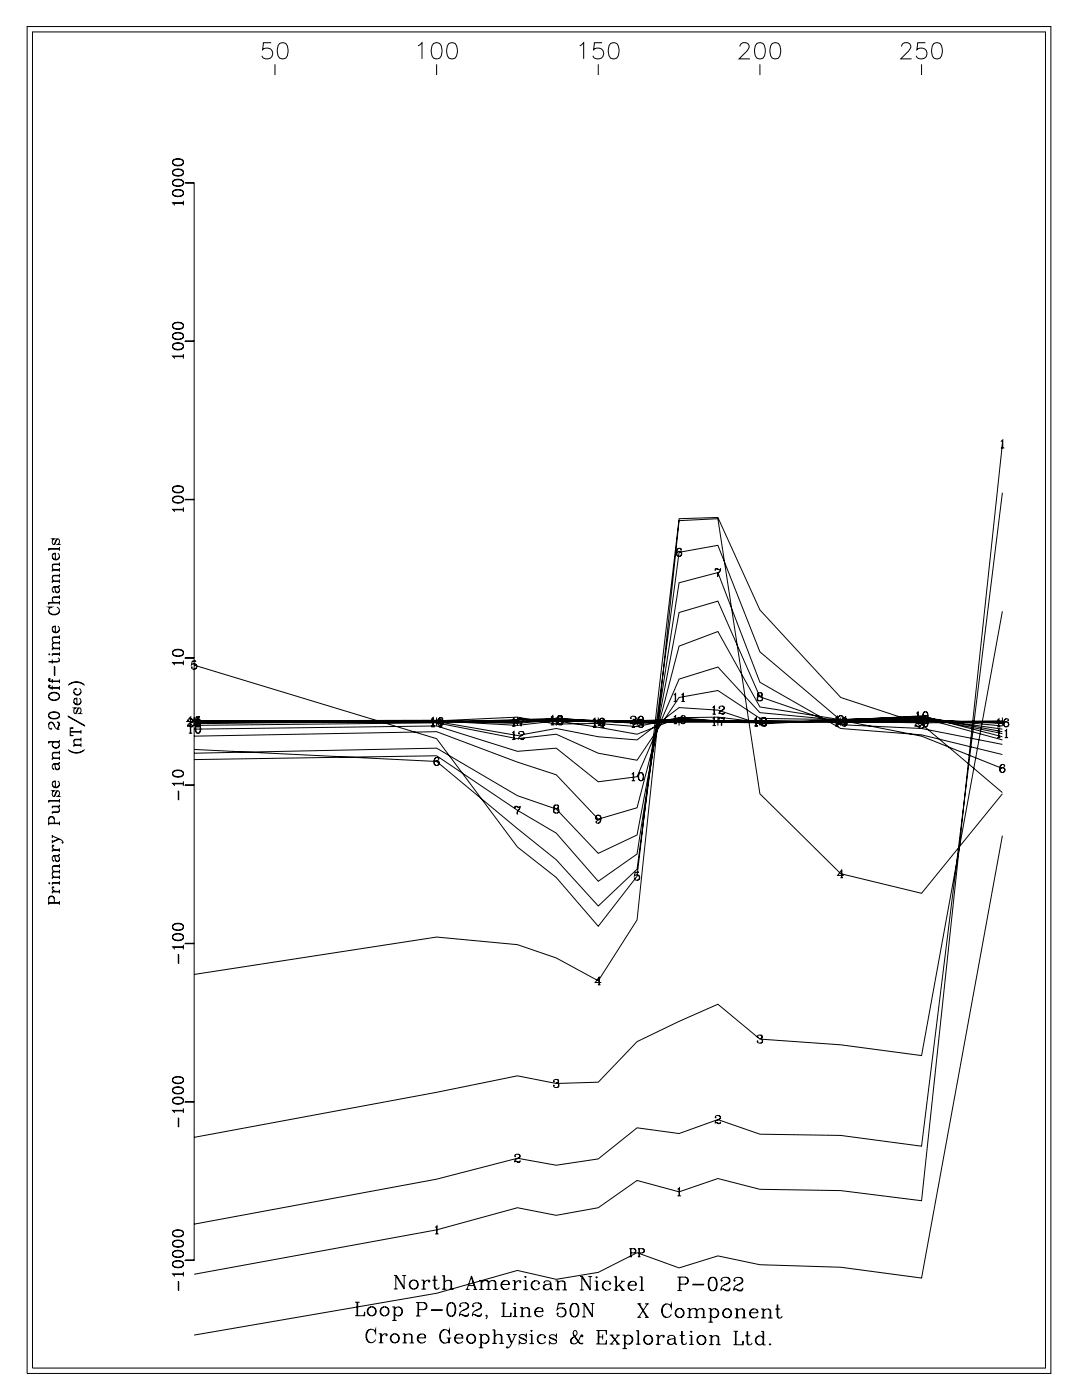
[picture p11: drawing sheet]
<svg xmlns="http://www.w3.org/2000/svg" width="215mm" height="279mm" viewBox="0 0 215 279" stroke-linecap="round" stroke-linejoin="round" font-family="sans-serif">
<g fill="none" stroke="#000" stroke-width=".2">
<path d="M5.4 5.3h204v268.5h-204zM6.5 6.4h201.9v266.3h-201.9zM54 8.5h-1.5l-.2 1.4a1.14 1.14 0 0 1 1.8 0 1.14 1.14 0 0 1-.2 1.7 1.14 1.14 0 0 1-1.7-.5M54.8 12.8v2.2M55.7 8.7a1.05 1.05 0 0 1 1.6 .4 2.69 2.69 0 0 1-.4 2.5 1.06 1.06 0 0 1-1.5-.5 2.68 2.68 0 0 1 .3-2.4zM83.3 9.1l.8-.6v3.2M86.4 8.7a1.05 1.05 0 0 1 1.5 .4 2.68 2.68 0 0 1-.3 2.5 1.06 1.06 0 0 1-1.5-.5 2.68 2.68 0 0 1 .3-2.4zM87 12.8v2.2M89.5 8.7a1.04 1.04 0 0 1 1.5 .4 2.66 2.66 0 0 1-.3 2.5 1.06 1.06 0 0 1-1.5-.5 2.68 2.68 0 0 1 .3-2.4zM115.5 9.1l.8-.6v3.2M119.2 12.8v2.2M120 8.5h-1.5l-.2 1.4a1.14 1.14 0 0 1 1.7 0 1.14 1.14 0 0 1-.2 1.7 1.14 1.14 0 0 1-1.6-.5"/>
<path d="M121.7 8.7a1.04 1.04 0 0 1 1.5 .4 2.65 2.65 0 0 1-.3 2.5 1.05 1.05 0 0 1-1.5-.5 2.68 2.68 0 0 1 .3-2.4zM147.5 9.3a.81 .81 0 0 1 .6-.8h.6a.79 .79 0 0 1 .5 1.2l-1.9 2h2.2M150.8 8.7a1.05 1.05 0 0 1 1.6 .4 2.68 2.68 0 0 1-.3 2.5 1.06 1.06 0 0 1-1.6-.5 2.68 2.68 0 0 1 .3-2.4zM151.4 12.8v2.2M153.9 8.7a1.04 1.04 0 0 1 1.5 .4 2.65 2.65 0 0 1-.3 2.5 1.05 1.05 0 0 1-1.5-.5 2.68 2.68 0 0 1 .3-2.4zM179.7 9.3a.81 .81 0 0 1 .6-.8h.6a.79 .79 0 0 1 .5 1.2l-1.9 2h2.2M183.7 12.8v2.2M184.4 8.5h-1.5l-.2 1.4a1.14 1.14 0 0 1 1.8 0 1.14 1.14 0 0 1-.2 1.7 1.14 1.14 0 0 1-1.7-.5M186.1 8.7a1.04 1.04 0 0 1 1.5 .4 2.65 2.65 0 0 1-.3 2.5 1.05 1.05 0 0 1-1.5-.5 2.7 2.7 0 0 1 .3-2.4zM34.4 38.6a.97 .97 0 0 0 1.2 .6l.5-.1a.67 .67 0 0 0 .5-.6 .67 .67 0 0 0-.5-.6 1.81 1.81 0 0 0-1.6 .2 .58 .58 0 0 0 .3 .9 1.27 1.27 0 0 0 1.7-.4M34.4 38.4a1.36 1.36 0 0 1 2.1 0M34.4 36.5a1.17 1.17 0 0 0 1.7 .5 .66 .66 0 0 0 .5-.6 .66 .66 0 0 0-.5-.6 1.74 1.74 0 0 0-1.6 .2 .58 .58 0 0 0 .3 .9 1.26 1.26 0 0 0 1.7-.4"/>
<path d="M34.4 36.3a1.38 1.38 0 0 1 2.1 0M34.4 34.5a.97 .97 0 0 0 1.2 .6l.5-.1a.67 .67 0 0 0 .5-.6 .67 .67 0 0 0-.5-.6 1.8 1.8 0 0 0-1.6 .2 .58 .58 0 0 0 .3 .9 1.27 1.27 0 0 0 1.7-.4M34.4 34.3a1.36 1.36 0 0 1 2.1 0M34.4 32.4a1.17 1.17 0 0 0 1.7 .6 .66 .66 0 0 0 .5-.7 .66 .66 0 0 0-.5-.6 1.74 1.74 0 0 0-1.6 .2 .58 .58 0 0 0 .3 1 1.26 1.26 0 0 0 1.7-.5M34.4 32.2a1.36 1.36 0 0 1 2.1 0M36.9 36.4l1.7 .1zM37.1 36.4h1.6v214.8h-1.6M34.5 40.5h2M36.5 40.4h-2.1l.4 .5M36.5 40v.9M34.4 69.1a1.17 1.17 0 0 0 1.7 .5 .66 .66 0 0 0 .5-.6 .66 .66 0 0 0-.5-.6 1.8 1.8 0 0 0-1.6 .2 .58 .58 0 0 0 .3 .9 1.27 1.27 0 0 0 1.7-.4M34.4 68.9a1.36 1.36 0 0 1 2.1 0"/>
<path d="M34.4 67.1a.97 .97 0 0 0 1.2 .6l.5-.1a.66 .66 0 0 0 .5-.6 .66 .66 0 0 0-.5-.6 1.74 1.74 0 0 0-1.6 .2 .57 .57 0 0 0 .3 .9 1.26 1.26 0 0 0 1.7-.4M34.4 66.9a1.38 1.38 0 0 1 2.1 0M34.4 65a1.17 1.17 0 0 0 1.7 .5 .66 .66 0 0 0 .5-.6 .66 .66 0 0 0-.5-.6 1.83 1.83 0 0 0-1.6 .2 .58 .58 0 0 0 .3 1 1.26 1.26 0 0 0 1.7-.5M34.4 64.8a1.36 1.36 0 0 1 2.1 0M34.5 71.1h2M36.5 71h-2.1l.4 .5M36.5 70.6v.9M36.9 68h1.7zM34.4 99.7a1.17 1.17 0 0 0 1.7 .5 .66 .66 0 0 0 .5-.6 .66 .66 0 0 0-.5-.6 1.72 1.72 0 0 0-1.6 .2 .58 .58 0 0 0 .3 .9 1.26 1.26 0 0 0 1.7-.4M34.4 99.5a1.38 1.38 0 0 1 2.1 0M34.4 97.6a.97 .97 0 0 0 1.2 .6l.5-.1a.67 .67 0 0 0 .5-.6 .67 .67 0 0 0-.5-.6 1.83 1.83 0 0 0-1.6 .2 .58 .58 0 0 0 .3 .9 1.26 1.26 0 0 0 1.7-.4M34.4 97.4a1.36 1.36 0 0 1 2.1 0"/>
<path d="M36.9 99.5l1.7 .1zM199.5 88l.3-.3v1.6M199.5 89.3h.7M199.8 88.5l-16.1 150.8-16.1-2-16.2-.2-8.3-2.2-7.8 2.7-8.3-2.3-7.8 5.4-8.3 1.5-7.8-1.5-16.1 4.4-48.3 8.9M199.8 98.2l-16.1 130.3-16.1-2.2-16.2-.2-8.3-2.9-7.8 2.7-8.3-1.1-7.8 6.2-8.3 1.3-7.8-1.4-16.1 4.1-48.3 9M199.8 87.8v1.5M9.7 109.5h2.1M10.4 111a.75 .75 0 0 0 .7 .5 .75 .75 0 0 0 .7-.5M10.4 115.9h1.4M10.4 113.6h1.4M10.8 117l.3 1 .4 .2a.65 .65 0 0 0 0-1.2M11 117.7a.42 .42 0 0 0 .4 .4 .42 .42 0 0 0 .4-.4"/>
<path d="M11 110.4l-.5 .1M11.4 107.4l-.5 1h-.4a.7 .7 0 0 1 .1-.9l.2-.1h-.4l.2 .1M11.5 110.3a.72 .72 0 0 1 .2 1.1 .72 .72 0 0 1-1.1 0 .72 .72 0 0 1 .2-1.1h.2v1.2M11.6 108.4l.2 .1h-.4l.2-.1a.69 .69 0 0 0 .1-.9l-.4-.1-.6 1.1M11.8 119h-1.1a.65 .65 0 0 0 0 1.1M11.8 119.1h-1.1l-.3 .3M11.8 116.7l-.3 .2h-.7l-.3 .2a.7 .7 0 0 0 .1 .9v-.1M11.8 116.6l-.3 .4h-.9M11.8 114.7h-1.1a.65 .65 0 0 0 0 1.1M11.8 114.8h-1.1l-.3 .3M11.8 112.4h-1.1a.66 .66 0 0 0 0 1.1M11.8 112.5h-1.1l-.3 .3"/>
<path d="M11.8 109v.8M11.8 112.1v.7M11.8 113.2v.8M11.8 114.4v.7M11.8 115.5v.7M11.8 118.7v.7M11.8 119.8v.7M11.8 113.5h-1.4v.5M11.8 115.8h-1.4v.4M11.8 109.3h-2.1v.5M34.5 101.6h2M36.5 101.5h-2.1l.4 .5"/>
<path d="M36.5 101.1v.9M135.3 109.3a.97 .97 0 0 0 0 1.6M135.4 109.9l.4 .5-.1 .3-.3 .2M135.7 109.5v.2l.1-.2a.56 .56 0 0 0-.7-.2 .56 .56 0 0 0-.3 .7v.4a.52 .52 0 0 0 .6 .6 .52 .52 0 0 0 .4-.7 .52 .52 0 0 0-.7-.3l-.2 .4M142.5 113.6l.3-.3 .5 .3 .3-.3-.1 .5a1.28 1.28 0 0 0-.4 1.1M142.5 113.3v.5M142.6 113.5l.3-.1 .4 .2M143.5 113.8a1.14 1.14 0 0 0-.5 1.1M9.7 138.9a1.11 1.11 0 0 0 1.2 .7 1.11 1.11 0 0 0 .9-.9 1.11 1.11 0 0 0-1.1-.7 1.11 1.11 0 0 0-1 .9 1.23 1.23 0 0 0 2.1 0M9.7 138.7a1.23 1.23 0 0 1 2.1 0M9.7 136.9l.3 .2h1.8M9.7 135.5l.3 .2h1.8"/>
<path d="M9.7 130.4h.2l-.1 .1zM9.7 121.8a1.21 1.21 0 0 0 2.1 0M9.7 120.2h2.1M9.8 136.7l.1 .1 .1-.1h-.3l.1 .4 .2 .1h1.8M9.8 135.3h.2l-.1-.1-.2 .1 .1 .4 .2 .1h1.8M10.4 125.5a.75 .75 0 0 0 .7 .5 .75 .75 0 0 0 .7-.5M10.4 131.4v.9M10.4 135.3v.9M10.4 136.7v.8M10.4 130.4h1.4M10.4 129.3h1.4M10.8 132.9l.1 1.7z"/>
<path d="M11 124.9l-.5 .1M11.3 121a.79 .79 0 0 1 .5 .9 .79 .79 0 0 1-.8 .6 .94 .94 0 0 1-1-.2 .94 .94 0 0 1-.2-1l.2-.2-.3-.1h.6l-.3 .1M11.5 131.1a.43 .43 0 0 1 .2 .8l-2 .1M11.5 124.8a.71 .71 0 0 1 .2 1.1 .71 .71 0 0 1-1.1 0 .71 .71 0 0 1 .2-1.1h.2v1.2M11.8 131.7l-.4 .2h-1.7M11.8 128.1h-1.1a.66 .66 0 0 0 0 1.1M11.8 128.2h-1.1l-.3 .3M11.8 127h-1.1a.65 .65 0 0 0 0 1.1M11.8 127h-1.1l-.3 .4M11.8 126.6v.8M11.8 127.8v.7M11.8 128.9v.7"/>
<path d="M11.8 130v.7M11.8 135.4v.8M11.8 136.8v.7M11.8 129.2h-1.4v.4M11.8 130.3h-1.4v.4M11.8 120.1h-2.1v.4M13.6 136.6a2.2 2.2 0 0 1 3.3 0M13.8 136.4l.4-.2a2.63 2.63 0 0 1 2.5 .2M14.7 139.9a.75 .75 0 0 0 .7 .5 .75 .75 0 0 0 .7-.5M14.7 137.9a.75 .75 0 0 0 .7 .6 .75 .75 0 0 0 .7-.6M15.3 139.3l-.5 .1M15.8 139.2a.71 .71 0 0 1 .2 1 .71 .71 0 0 1-1.1 0 .71 .71 0 0 1 .2-1h.2v1.2"/>
<path d="M15.8 137.2a.72 .72 0 0 1 .2 1.1 .72 .72 0 0 1-1.1 0 .72 .72 0 0 1 .2-1.1v.2l-.1-.1M34.4 130.2a.97 .97 0 0 0 1.2 .6l.5-.1a.66 .66 0 0 0 .5-.6 .66 .66 0 0 0-.5-.6 1.74 1.74 0 0 0-1.6 .2 .57 .57 0 0 0 .3 .9 1.26 1.26 0 0 0 1.7-.4M34.4 130a1.38 1.38 0 0 1 2.1 0M34.5 132.2h2M36.5 132.1h-2.1l.4 .5M36.5 131.7v.9M36.9 131.1l1.7 .1zM38.3 131.8h.8h-.8l-.1 .7a.58 .58 0 0 1 .8-.1 .58 .58 0 0 1 0 .8 .58 .58 0 0 1-.8-.1v-.2v.2M38.7 132.6l48.3 14.6 16.1 21.6 7.8 6.1 8.3 9.7 7.8-10 8.3-71.2 7.8-.3 8.3 18.5 16.2 17.4 16.1 5.3 16.1 13.7M38.8 132.3l.1 .1a.56 .56 0 0 1 .3 .5 .56 .56 0 0 1-.4 .5M134.3 138.5l.4-.3v1.6M134.3 139.8h.7"/>
<path d="M134.6 138.3v1.5M135.8 138.5l.4-.3v1.6M135.8 139.8h.7M136.1 138.3v1.5M151.3 138.1l-.2 .1-.1 .3a.56 .56 0 0 0 .9 0v-.2a.55 .55 0 0 0-.8-.1v.3l.2 .3M151.3 138.8l-.4 .3a.53 .53 0 0 0 .7 .6 .53 .53 0 0 0 .2-.8l-.2-.1M151.3 138.8l-.3 .3v.3l.3 .3M151.6 138.1l.2 .2v.4l-.2 .1M151.6 138.8l.3 .3-.1 .4-.2 .2M199.8 121.8l-16.1 88.6-16.1-2.1-16.2-1.2-8.3-6.9-7.8 3.4-8.3 4-7.8 8.1-8.3 .3-7.8-1.6-16.1 3.3-48.3 9M9.7 144.4l.1-.2a.47 .47 0 0 1 .7-.1l.4 .7M9.7 142.7a.96 .96 0 0 0 1.2 .6l.5-.1a.66 .66 0 0 0 .5-.6 .66 .66 0 0 0-.5-.6 1.74 1.74 0 0 0-1.6 .2 .58 .58 0 0 0 .3 .9 1.26 1.26 0 0 0 1.7-.4"/>
<path d="M9.7 142.5a1.38 1.38 0 0 1 2.1 0M9.7 159.7h2.1M10.1 145.2h.1v.2a.73 .73 0 0 1-.5-.8 .73 .73 0 0 1 .6-.7l.4 .4a1.06 1.06 0 0 0 1.1 1.1M10.4 156.4a.75 .75 0 0 0 .7 .5 .75 .75 0 0 0 .7-.5M10.4 148.5a.75 .75 0 0 0 .7 .5 .75 .75 0 0 0 .7-.5M10.4 151.2h1.4M10.7 147.9a.68 .68 0 0 0-.1 1 .68 .68 0 0 0 1 0 .68 .68 0 0 0-.1-1M10.8 152.3l.3 1 .4 .1a.65 .65 0 0 0 0-1.1M11 155.8l-.5 .1M11 153a.42 .42 0 0 0 .4 .3 .42 .42 0 0 0 .4-.3M11.3 143.9l.5 .2v.4l-.3 .5M11.4 157.6l-.5 1h-.4a.7 .7 0 0 1 .1-.9l.2-.1h-.4l.2 .1"/>
<path d="M11.5 155.7a.72 .72 0 0 1 .2 1.1 .72 .72 0 0 1-1.1 0 .72 .72 0 0 1 .2-1.1h.2v1.2M11.5 143.9l.2 .3-.2 .8 .1 .4M11.6 158.6l.2 .1h-.4l.4-.4v-.4l-.2-.3h-.3l-.6 1.1M11.8 152l-.3 .2-.9 .1a.69 .69 0 0 0 0 1v-.1M11.8 151.9l-.1 .3-.2 .1h-.9M11.8 150h-1.1a.66 .66 0 0 0 0 1.1M11.8 150.1h-1.1l-.3 .3M11.8 147.5v.4h-2.1M11.8 149.6v.8M11.8 150.8v.7M11.8 159.3v.7M11.8 151.1h-1.4v.4"/>
<path d="M11.8 159.6h-2.1v.4M11.8 147.8h-2.1v.4M13.6 149.4a2.21 2.21 0 0 0 3.3 0M13.6 142.7l3.3 2zM13.8 149.6l.4 .2a2.64 2.64 0 0 0 2.5-.2M14 145.2l.6-.1h-.6v1.5h.6l-.6-.1M14 145.9h2.1M14 145.8h2.1M14.7 148.6h1.4M15.7 141.1l-.6 1.1h-.2l-.2-.3 .1-.6 .3-.2h-.4l.2 .1M15.9 142.1l.2 .1h-.4l.4-.4v-.4l-.2-.3h-.3l-.6 1.1M16.1 147.4h-1.1a.65 .65 0 0 0 0 1.1"/>
<path d="M16.1 147.4h-1.1l-.3 .4M16.1 148.5h-1.4v.4M16.1 145.5v.7M16.1 147v.8M16.1 148.2v.7M34.4 154.3a.97 .97 0 0 0 1.2 .6l.5-.1a.66 .66 0 0 0 .5-.6 .66 .66 0 0 0-.5-.6 1.72 1.72 0 0 0-1.6 .2 .57 .57 0 0 0 .3 .9 1.27 1.27 0 0 0 1.7-.4M34.4 154.1a1.38 1.38 0 0 1 2.1 0M34.5 156.2h2M35.5 157.7l.1 1.7zM36.5 156.1h-2.1l.4 .5M36.5 155.7v.9M36.9 156.4l1.7 .1z"/>
<path d="M37.1 143.8h2.4M37.5 143.6h-.1a.55 .55 0 0 1 .6-.4 .55 .55 0 0 1 .5 .5l-.3 .3a.78 .78 0 0 0-.8 .9M37.6 144.8l.4-.3v1.6M37.6 143.2l.4-.3v1.6M37.6 146.1h.7M37.6 144.5h.7M37.9 143v1.5M37.9 144.6v1.5M38.1 143.3l.2 .1 .1 .3-.6 .5M38.5 144.6l-.3 .2-.8-.1M38.5 144.5l-.2 .4-.7-.3M38.7 143.8h161.1"/>
<path d="M38.7 149.4l48.3 2.4 16.1 13.4 7.8 6.2 8.3 9.2 7.8-7.3 8.3-63.2 7.8-1.4 8.3 21.2 16.2 13.7 16.1 3.1 16.1 6.5M38.7 146.7l48.3-.9 16.1 6.1 7.8 2.5 8.3 8.9 7.8-2.3 8.3-32.2 7.8-2.9 8.3 15 16.2 2.5 16.1-.3 16.1 4.4M38.7 145.3l48.3-.6 16.1 5.1 7.8-.7 8.3 6.7 7.8-1 8.3-19.4 7.8-2.4 8.3 9 16.2 1.6 16.1-.9 16.1 4.1M38.7 144.6l48.3-.5 16.1 3.1 7.8-.9 8.3 3.8 7.8 1.4 8.3-12.5 7.8-1.4 8.3 5.6 16.2 .2 16.1-.5 16.1 3.3M38.7 144.2l48.3-.4 16.1 2.8 7.8-1.4 8.3 1.6 7.8 .7 8.3-6.5 7.8 .5 8.3 2.8 16.2-.9 16.1-.6 16.1 3M38.7 143.8l48.3-.1 16.1 .9 7.8-.9 8.3 1.3 7.8 1.3 8.3-3.2 7.8-.2 8.3 1 16.2-.1 16.1-.7 16.1 2.2M38.7 143.7h48.3l16.1-.8 7.8 1.4 8.3-.1 7.8 .6 8.3-1.7 7.8 .6 8.3 .4 32.3-.9 16.1 1.5M38.7 143.7l48.3 .2 23.9-.7 16.1 1 8.3-.3 16.1 .2 32.3-.7 16.1 .8M38.7 143.8h64.4l16.1-.2 7.8 .3 8.3-.5 7.8 .4 40.6-.2 16.1 .5M38.7 143.7l48.3-.1 16.1 .3 7.8-.7 16.1 .9 8.3-.4 16.1 .2 48.4-.1M38.7 143.7l48.3 .2 23.9-.5 8.3 .3h7.8l8.3-.4 7.8 .4 8.3 .1 48.4-.1M38.7 143v1.6"/>
<path d="M39.1 143l.7-.1h-.7l-.2 .8a.57 .57 0 0 1 .9-.3 .57 .57 0 0 1 0 .9 .57 .57 0 0 1-.9-.2l.1-.1v.2M39.4 144.5a.92 .92 0 0 0 0 1.6h.1a.93 .93 0 0 0 0-1.6h-.1a1.04 1.04 0 0 0 0 1.6M39.4 143.3a.93 .93 0 0 0 0 1.6h.1a.94 .94 0 0 0 0-1.6h-.1a1.04 1.04 0 0 0 0 1.6M39.5 144.5a1.04 1.04 0 0 1 0 1.6M39.5 143.4l.4 .5-.1 .4-.3 .2M39.5 143.3a1.04 1.04 0 0 1 0 1.6M85.9 143.6l.4-.3v1.6M85.9 143.3l.4-.3v1.6M85.9 144.9h.7M85.9 144.6h.7M86.2 143.8h1.6M86.3 143.1v1.8"/>
<path d="M87 151a.96 .96 0 0 0-.1 1.6M87 143v1.6M87.1 151.6l.4 .4-.1 .4-.3 .2M87.4 151.2v.2l.1-.2a.56 .56 0 0 0-.7-.2 .56 .56 0 0 0-.3 .7v.4a.52 .52 0 0 0 .6 .6 .52 .52 0 0 0 .4-.7 .52 .52 0 0 0-.7-.3l-.2 .3M87.5 143.6l.4-.3v1.6M87.5 144.9h.7M87.8 143a.98 .98 0 0 0-.1 1.6M87.8 143.3v1.6M87.9 143.6l.3 .5v.3l-.3 .2M88.2 143.2v.2v-.2a.56 .56 0 0 0-.6-.1 .56 .56 0 0 0-.4 .6v.5a.52 .52 0 0 0 .6 .5 .52 .52 0 0 0 .5-.7 .52 .52 0 0 0-.7-.3l-.3 .4M102.1 146.1l.3-.3v1.6M102.1 143.4l.3-.3v1.7"/>
<path d="M102.1 147.4h.6M102.1 144.8h.6M102.3 143.8h1.6M102.4 143.2v1.6M102.4 145.9v1.5M103.1 143v1.6M103.3 143.4l.3-.3 .5 .3 .3-.3-.1 .5-.4 .8v.4M103.3 143.1v.5M103.4 146.1v.2l-.1-.1a.55 .55 0 0 1 .6-.4 .55 .55 0 0 1 .5 .5l-.3 .3a.81 .81 0 0 0-.8 .8M103.4 143.3l.3-.1 .4 .2M104 145.8l.3 .1v.4l-.6 .4M104.3 143.6a1.15 1.15 0 0 0-.5 1.2"/>
<path d="M104.4 147.2l-.2 .1-.6-.1-.3 .1M104.4 147l-.1 .4-.7-.2M109.8 143.2l.4-.3v1.6M109.8 142.9l.4-.3v1.6M109.8 144.5h.7M109.8 144.2h.7M110 143.8h1.7M110.1 142.7v1.8M110.9 143v1.6M111.2 143.2v.1l-.1-.1 .1-.2a.59 .59 0 0 1 .9 .1l-.1 .4-.5 .1M111.5 142.6l-.3 .1v.4a.54 .54 0 0 0 .9 0v-.2a.54 .54 0 0 0-.8-.2l-.1 .4 .3 .2M111.5 143.3l-.4 .3a.53 .53 0 0 0 .6 .7 .53 .53 0 0 0 .3-.9l-.2-.1"/>
<path d="M111.5 143.3l-.3 .3v.3l.3 .3M111.8 142.9l.1 .1a.39 .39 0 0 1-.1 .6l.1 .1a.44 .44 0 0 1 .3 .4 .44 .44 0 0 1-.4 .4l-.6-.1-.1-.2 .1-.2v.2M111.8 142.6l.2 .3v.2l-.2 .2M111.8 143.3l.3 .3-.1 .5-.2 .1M112 143.7l.1 .5-.3 .3M118.2 143.7l.3-.3v1.6M118.2 143.4l.3-.3v1.7M118.2 144.8h.6M118.2 145h.6M118.4 143.8h1.7M118.5 143.2v1.8M119.2 143v1.6"/>
<path d="M119.9 143.1l-.4 .5 .1 .3 .3 .2M119.9 145h.6M120.1 143.1a.97 .97 0 0 1-.1 1.7M120.2 143.6v1.4M120.5 143.7a.51 .51 0 0 1-.7 .4 .51 .51 0 0 1-.3-.8 .51 .51 0 0 1 .8-.1 .83 .83 0 0 1 .2 1 .83 .83 0 0 1-.9 .5v-.3v.1M120.6 144.5h-1.2l.8-1.1v1.6M125.7 143.1h.1h-.1a.55 .55 0 0 1 .5-.4 .55 .55 0 0 1 .5 .5l-.3 .3a.77 .77 0 0 0-.7 .9M125.9 154.3l.4-.3v1.6M125.9 143.7l.4-.3v1.6M125.9 155.6h.7M125.9 145h.7M126.1 143.8h1.7"/>
<path d="M126.2 143.5v1.5M126.2 154.1v1.5M126.4 142.8l.3 .4-.7 .5M126.7 144.1l-.2 .2-.8-.1M126.7 144l-.1 .4-.7-.3M127 143v1.6M127.4 143.5l.7-.1h-.7l-.2 .8a.57 .57 0 0 1 .9-.3 .57 .57 0 0 1 0 .9 .57 .57 0 0 1-.9-.2l.1-.1v.2M127.7 154a.93 .93 0 0 0 0 1.6h.1a.94 .94 0 0 0 0-1.6h-.1a1.04 1.04 0 0 0 0 1.6M127.7 142.8a.93 .93 0 0 0 0 1.6h.1a.94 .94 0 0 0 0-1.6 .88 .88 0 0 0-.4 1.4l.3 .2M127.8 154a1.04 1.04 0 0 1 0 1.6M127.8 143.9l.4 .5-.1 .4-.3 .2M127.8 142.8a1.05 1.05 0 0 1 0 1.6"/>
<path d="M134.3 142.9l.4-.3v1.6M134.3 144.2h.7M134.5 143.8h1.7M134.6 142.7v1.5M135.3 143v1.6M136.1 142.6a.98 .98 0 0 0-.1 1.6M136.2 143.2l.4 .5-.1 .3-.3 .2M136.5 142.9v.1l.1-.1a.51 .51 0 0 0-.5-.3 .51 .51 0 0 0-.4 .4 .82 .82 0 0 0 .3 1.2 .5 .5 0 0 0 .6-.3 .5 .5 0 0 0-.4-.6 .5 .5 0 0 0-.5 .4M142 141l.4-.3v1.6M142 143.3l.4-.3v1.6M142 142.3h.7M142 144.6h.7"/>
<path d="M142.3 143.8h1.6M142.3 140.8v1.5M142.3 143.1v1.5M143.1 143v1.6M143.3 143.3l.2-.3 .6 .2 .3-.2-.1 .5a1.35 1.35 0 0 0-.5 1.1M143.3 143v.5M143.4 141v.2l-.1-.1a.55 .55 0 0 1 .6-.4 .55 .55 0 0 1 .5 .5l-.3 .3a.79 .79 0 0 0-.8 .8M143.4 143.2l.3-.1 .4 .1M144 140.7l.2 .2 .1 .3-.6 .5M144.3 143.5a1.14 1.14 0 0 0-.5 1.1M144.4 142.1l-.3 .2-.8-.1M144.4 142l-.2 .3-.7-.2"/>
<path d="M150.4 143.4l.4-.3v1.7M150.4 143.3l.4-.3v1.6M150.4 144.8h.7M150.4 144.6h.7M150.6 143.8h1.7M150.7 143.1v1.7M151.4 143v1.6M151.8 143.4v.2l-.1-.2 .1-.2a.6 .6 0 0 1 .9 .2l-.1 .4h-.5M152.1 143l-.3 .1v.4a.54 .54 0 0 0 .9 0v-.3a.54 .54 0 0 0-.8-.1l-.1 .4 .3 .2M152.1 143.7l-.4 .3a.53 .53 0 0 0 .6 .6 .53 .53 0 0 0 .3-.8l-.2-.1M152.1 143.7l-.3 .3v.5l.3 .1M152.4 143.1l.2 .3v.2l-.2 .2 .1 .1a.45 .45 0 0 1 .3 .5 .45 .45 0 0 1-.4 .4l-.6-.1-.1-.3 .1-.1v.1"/>
<path d="M152.4 143l.2 .2-.1 .4-.1 .1M152.4 143.7l.3 .3-.1 .5-.2 .1M152.6 144l.1 .4-.3 .4M166.5 143.1l.4-.3v1.6M166.5 143.4l.4-.3v1.7M166.5 144.8h.7M166.5 144.4h.7M166.7 143.8h1.7M166.8 142.8v2M167.5 142.6l-.3 .3a.51 .51 0 0 0 .3 .7M167.6 143v1.6M167.6 142.6a.97 .97 0 0 1 0 1.6"/>
<path d="M168 143.2a.52 .52 0 0 1-.7 .4 .52 .52 0 0 1-.2-.8 .52 .52 0 0 1 .8-.1 .83 .83 0 0 1 .2 1 .83 .83 0 0 1-.9 .5v-.3v.1M168.2 143.1l-.3 .5v.3l.3 .2M168.2 144.4h.6M168.4 143.1a.97 .97 0 0 1-.1 1.7M168.5 142.9v1.5M168.8 143.7a.51 .51 0 0 1-.7 .4 .51 .51 0 0 1-.3-.8 .51 .51 0 0 1 .8-.1 .83 .83 0 0 1 .3 1 .83 .83 0 0 1-1 .5v-.3v.1M168.9 143.9h-1.2l.9-1.1v1.6M182.4 143.6h.1h-.1a.55 .55 0 0 1 .5-.3 .55 .55 0 0 1 .5 .4l-.3 .3a.78 .78 0 0 0-.7 .9M182.6 143.5h1.5l-.8 .1M182.6 142.2l.4-.3v1.6M182.6 142.9l.4-.3v1.6M182.6 144.2h.7"/>
<path d="M182.8 143.8h1.7M182.9 142v2.2M183.1 143.3l.2 .1 .1 .3-.7 .5M183.3 143.5l-.2 .8a.58 .58 0 0 1 .9-.2 .58 .58 0 0 1 0 .9 .58 .58 0 0 1-.9-.2l.1-.1v.1M183.4 144.6l-.2 .2-.8-.1M183.4 144.5l-.1 .4-.7-.3M183.7 143v1.6M183.7 144.1h.2a.56 .56 0 0 1 .2 .6 .56 .56 0 0 1-.4 .4M184.1 142.7l.7-.1h-.7l-.2 .8a.58 .58 0 0 1 .9-.2 .58 .58 0 0 1 0 .9 .58 .58 0 0 1-.9-.2l.1-.1v.1M184.4 141.9a.92 .92 0 0 0 0 1.6h.1a.93 .93 0 0 0 0-1.6h-.1a1.04 1.04 0 0 0 0 1.6M184.4 143.3a.93 .93 0 0 0 0 1.6h.1a.94 .94 0 0 0 0-1.6h-.1a1.04 1.04 0 0 0 0 1.6M184.5 141.9a1.04 1.04 0 0 1 0 1.6"/>
<path d="M184.5 143.2l.4 .4-.1 .4-.3 .2M184.5 143.3a1.04 1.04 0 0 1 0 1.6M198.7 145.7l.4-.3v1.6M198.7 143.6l.4-.3v1.6M198.7 144.9h.7M198.7 147h.7M199 143.8h1.6M199 143.3v1.6M199 145.5v1.5M199.8 158.2l-16.1 19.9-16.1-4-16.2-15.9-8.3-54.8-7.8 .4-8.3 79.6-7.8 12.1-8.3-4.6-7.8-2.6-16.1-1.5-48.3 7.4M199.8 152.4a.96 .96 0 0 0-.1 1.6M199.8 150.4l-16.1-3.9-16.1-1.3-16.2-9.2-8.3-21.9-7.8 2.1-8.3 54-7.8 5.5-8.3-9.6-7.8-4.6-16.1-10.9-48.3 .8"/>
<path d="M199.8 148.4l-16.1-3.2-16.1-.7-16.2-5.6-8.3-19.1-7.8 2.3-8.3 44.3-7.8 3.7-8.3-8.8-7.8-2.7-16.1-9.5-48.3 1M199.8 143.8l-32.2 .1-32.3-.3-16.1 .3-8.3-.5-7.8 .8-16.1-.5-48.3 .2M199.8 143.9l-16.1 .2-16.1-.3-40.6-.2-7.8 .2-8.3-.1-72.2 .4M199.8 143v1.6M199.8 153l.4 .4v.3l-.4 .3M200.2 152.6v.1v-.1a.52 .52 0 0 0-.5-.2 .52 .52 0 0 0-.4 .3 .84 .84 0 0 0 .4 1.3 .51 .51 0 0 0 .6-.4 .51 .51 0 0 0-.4-.6 .51 .51 0 0 0-.6 .4M200.2 145.7l.4-.3v1.6M200.2 147h.7M200.5 143.3a.98 .98 0 0 0 0 1.6M200.5 145.5v1.5M200.6 143.9l.4 .4-.1 .3-.3 .3M200.9 143.5v.1l.1-.1a.5 .5 0 0 0-.5-.2 .5 .5 0 0 0-.4 .3 .82 .82 0 0 0 .4 1.3 .5 .5 0 0 0 .6-.4 .5 .5 0 0 0-.4-.6 .5 .5 0 0 0-.6 .4"/>
<path d="M9.7 179.1a.58 .58 0 0 1 .6-.4 .58 .58 0 0 1 .5 .4M9.7 163.3a.58 .58 0 0 1 .6-.5 .58 .58 0 0 1 .5 .5M9.7 179.9h2.1M9.7 164.2h2.1M9.7 164.1h2.1M9.8 175.9v.2l-.1-.1zM10.4 166.6l1.4 .6a.83 .83 0 0 1 .8 .8h-.2l.1-.1M10.4 177.8h1.4M10.4 166.4v.6M10.4 167.4v.7M10.4 176h1.4M10.4 174.9h1.4"/>
<path d="M10.4 169.5h1.4M10.5 176.9l.1 .1 .1-.1-.2-.1a.58 .58 0 0 0 0 .6 .58 .58 0 0 0 .5 .3M10.5 168.6h.2l-.2-.1a.59 .59 0 0 0 0 .6 .59 .59 0 0 0 .5 .3M10.8 179.9v-.8a.56 .56 0 0 0-.5-.5 .56 .56 0 0 0-.6 .5v1.2M10.8 170.6l.3 1 .4 .1a.65 .65 0 0 0 0-1.1M10.8 164.1l-.1-1.2a.57 .57 0 0 0-.6-.2 .57 .57 0 0 0-.4 .6v1.2M11 171.3a.42 .42 0 0 0 .4 .3 .42 .42 0 0 0 .4-.3M11.5 160.8a.67 .67 0 0 1 0 1.1h-1.1M11.6 167.2l-1.2 .6M11.8 173.7h-1.1a.66 .66 0 0 0 0 1.1M11.8 173.8h-1.1l-.3 .3M11.8 172.6h-1.1a.66 .66 0 0 0 0 1.1"/>
<path d="M11.8 172.7h-1.1l-.3 .3M11.8 170.3l-.3 .2-.9 .1a.7 .7 0 0 0-.1 .9l.2 .1-.1-.1M11.8 170.2l-.1 .3-.2 .1h-.9M11.8 161.5l-.3 .3h-1.1v.4M11.8 160.4v.4h-1.4M11.8 163.8v.7M11.8 169.1v.7M11.8 172.3v.7M11.8 173.4v.7M11.8 174.5v.7M11.8 175.6v.7M11.8 177.4v.7"/>
<path d="M11.8 179.6v.7M11.8 177.7h-1.4v.4M11.8 160.7h-1.4v.4M11.8 169.4h-1.4v.4M11.8 174.8h-1.4v.4M11.8 175.9h-1.4v.4M11.8 167.2l-1.4 .7M102.6 161l.2-.3 .5 .2 .4-.2-.1 .5a1.3 1.3 0 0 0-.5 1.1M102.6 160.7v.5M102.7 160.8h.3l.3 .1M103.6 161.2a1.14 1.14 0 0 0-.6 1.1M110.7 160.5h-.2l-.1 .4a.54 .54 0 0 0 .9 0v-.2a.56 .56 0 0 0-.8-.2v.4l.2 .2"/>
<path d="M110.7 161.1l-.4 .3a.53 .53 0 0 0 .7 .7 .53 .53 0 0 0 .2-.9l-.2-.1M110.7 161.1l-.3 .3 .1 .5 .2 .2M111 160.5l.2 .2v.4h-.2M111 161.1l.3 .3-.1 .5-.2 .2M119.2 162.5l-.4 .4v.3l.4 .3M119.3 162.5a.97 .97 0 0 1-.1 1.6M119.7 163a.52 .52 0 0 1-.7 .4 .52 .52 0 0 1-.3-.8 .52 .52 0 0 1 .8-.1 .83 .83 0 0 1 .3 1.1 .83 .83 0 0 1-1 .4v-.3v.1M126.6 173.9l.8-.1h-.8l-.2 .8a.58 .58 0 0 1 .9-.2 .58 .58 0 0 1 0 .9 .58 .58 0 0 1-.9-.2l.1-.1v.1M127 174.4l.2 .1a.56 .56 0 0 1 .2 .5 .56 .56 0 0 1-.4 .5M167.5 174.9h.5M167.7 173.5v1.4M168.2 174.5h-1.3l.9-1.2v1.6"/>
<path d="M199.8 166.6l-16.1 88.1-16.1-2.1-16.2-.5-8.3-1.8-7.8 2.4-8.3-3-7.8 3.9-8.3 1.4-7.8-1.8-16.1 4.6-48.3 8.3M9.7 180h2.1M34.4 186.9a1.16 1.16 0 0 0 1.7 .5 .66 .66 0 0 0 .5-.6 .66 .66 0 0 0-.5-.6 1.74 1.74 0 0 0-1.6 .2 .59 .59 0 0 0 .3 .9 1.25 1.25 0 0 0 1.7-.4M34.4 186.7a1.38 1.38 0 0 1 2.1 0M34.4 184.8a.97 .97 0 0 0 1.2 .7l.5-.1a.67 .67 0 0 0 .5-.7 .67 .67 0 0 0-.5-.6 1.8 1.8 0 0 0-1.6 .2 .58 .58 0 0 0 .3 .9 1.27 1.27 0 0 0 1.7-.4M34.4 184.6a1.36 1.36 0 0 1 2.1 0M34.5 188.8h2M35.5 190.3l.1 1.7zM36.5 188.7h-2.1l.4 .5M36.5 188.3v.9M36.9 188l1.7 .1zM119.2 196.3h.5"/>
<path d="M119.4 194.8v1.5M119.8 195.8h-1.2l.9-1.1v1.6M34.4 219.5a1.17 1.17 0 0 0 1.7 .5 .66 .66 0 0 0 .5-.6 .66 .66 0 0 0-.5-.6 1.81 1.81 0 0 0-1.6 .2 .58 .58 0 0 0 .3 .9 1.27 1.27 0 0 0 1.7-.4M34.4 219.3a1.36 1.36 0 0 1 2.1 0M34.4 217.4a.97 .97 0 0 0 1.2 .6l.5-.1a.66 .66 0 0 0 .5-.6 .66 .66 0 0 0-.5-.6 1.74 1.74 0 0 0-1.6 .2 .57 .57 0 0 0 .3 .9 1.26 1.26 0 0 0 1.7-.4M34.4 217.2a1.38 1.38 0 0 1 2.1 0M34.4 215.4a1.17 1.17 0 0 0 1.7 .5 .66 .66 0 0 0 .5-.6 .66 .66 0 0 0-.5-.6 1.8 1.8 0 0 0-1.6 .2 .58 .58 0 0 0 .3 .9 1.27 1.27 0 0 0 1.7-.4M34.4 215.2a1.36 1.36 0 0 1 2.1 0M36.9 219.6l1.7 .1zM110.4 215.5v.1l-.1-.1a.51 .51 0 0 1 .6-.4 .51 .51 0 0 1 .4 .5l-.1 .2h-.4M111 215.2l.2 .2v.2l-.2 .2 .2 .1a.45 .45 0 0 1 .2 .5 .45 .45 0 0 1-.4 .4l-.5-.1-.2-.2 .1-.2v.2M111.2 216l.1 .5-.3 .3"/>
<path d="M151 206.6l.1 .1h-.2a.51 .51 0 0 1 .5-.4 .51 .51 0 0 1 .5 .5l-.1 .1-.4 .1M151.6 206.3l.2 .2v.4l-.2 .1 .2 .1a.44 .44 0 0 1 .2 .5 .44 .44 0 0 1-.4 .3l-.5-.1-.2-.2 .1-.1v.1M151.8 207.2l.1 .4-.3 .3M34.5 221.4h2M35.5 222.9l.1 1.7zM36.5 221.3h-2.1l.4 .5M36.5 220.9v.9M102.7 230.4h-.1a.55 .55 0 0 1 .6-.4 .55 .55 0 0 1 .5 .5l-.4 .3a.79 .79 0 0 0-.7 .9M103.3 230.1l.3 .3a.6 .6 0 0 1-.6 .6M103.7 231.4l-.3 .2-.6-.2-.2 .1M103.7 231.3l-.2 .4-.7-.3M135 237.1l.4-.4v1.7"/>
<path d="M135 238.4h.7M135.3 236.8v1.6M142.6 222.7h.1h-.2a.55 .55 0 0 1 .6-.4 .55 .55 0 0 1 .5 .5l-.3 .3a.78 .78 0 0 0-.8 .9M143.2 222.3l.3 .4a.6 .6 0 0 1-.6 .6M143.6 223.7l-.2 .2-.9-.1M143.6 223.6l-.1 .4-.7-.3M34.4 252.1a.97 .97 0 0 0 1.2 .6l.5-.1a.67 .67 0 0 0 .5-.6 .67 .67 0 0 0-.5-.6 1.83 1.83 0 0 0-1.6 .2 .58 .58 0 0 0 .3 .9 1.26 1.26 0 0 0 1.7-.4M34.4 251.9a1.36 1.36 0 0 1 2.1 0M34.4 250a1.16 1.16 0 0 0 1.7 .5 .66 .66 0 0 0 .5-.6 .66 .66 0 0 0-.5-.6 1.72 1.72 0 0 0-1.6 .2 .59 .59 0 0 0 .3 .9 1.25 1.25 0 0 0 1.7-.4M34.4 249.8a1.38 1.38 0 0 1 2.1 0M34.4 248a.97 .97 0 0 0 1.2 .6l.5-.1a.67 .67 0 0 0 .5-.6 .67 .67 0 0 0-.5-.6 1.83 1.83 0 0 0-1.6 .2 .58 .58 0 0 0 .3 .9 1.26 1.26 0 0 0 1.7-.4M34.4 247.8a1.36 1.36 0 0 1 2.1 0"/>
<path d="M34.4 245.9a1.17 1.17 0 0 0 1.7 .5 .66 .66 0 0 0 .5-.6 .66 .66 0 0 0-.5-.6 1.74 1.74 0 0 0-1.6 .2 .58 .58 0 0 0 .3 1 1.26 1.26 0 0 0 1.7-.5M34.4 245.7a1.38 1.38 0 0 1 2.1 0M34.5 254h2M35.5 255.4l.1 1.8zM36.5 253.9h-2.1l.4 .5M36.5 253.5v.9M36.9 251.1l1.7 .1zM70.8 259.6h.9M71.2 259.6l-.1 2.6M71.3 259.6v2.6M78.5 256.9h.8M78.5 254.2h.5l1.5 2.5"/>
<path d="M78.9 254.2v2.7M80.2 254.2h.7M80.6 254.2l-.1 2.7-1.5-2.4M82.3 255.1a.91 .91 0 0 0-.6 1.4 .91 .91 0 0 0 1.5 0 .91 .91 0 0 0-.6-1.4 .92 .92 0 0 0-.9 .8 .92 .92 0 0 0 .6 1M82.6 255.1a.94 .94 0 0 1 .6 .9 .94 .94 0 0 1-.6 .9M82.9 259.6h1.6a.71 .71 0 0 1 .6 .7 .71 .71 0 0 1-.7 .7h-1M83.3 259.6v2.7M83.4 259.6v2.7M84 256.9h.9M84 255.2h.5v1.7M84.4 255.2v1.7M84.5 259.6a.73 .73 0 0 1 .5 .7 .73 .73 0 0 1-.6 .7"/>
<path d="M85.5 255.3l-.1 .1 .1 .2 .2-.3a.74 .74 0 0 0-.8 0 .74 .74 0 0 0-.4 .6M86.2 255.2h1M86.6 254.3l-.1 2.1 .2 .4a.54 .54 0 0 0 .9-.2M86.7 254.3v2.2l.2 .5M86.7 244.6l.4-.3v1.6M86.7 245.9h.7M87 244.4v1.5M88.1 257h.9M88.1 254.3h.5v2.7M88.5 254.3v2.7M88.6 255.6a.84 .84 0 0 1 1.4 0v1.4M89.5 257h.9"/>
<path d="M89.5 255.2l.4 .4v1.4M89.8 259.7a1.21 1.21 0 0 0-.8 1.5l.2 .6a.83 .83 0 0 0 .7 .6 .83 .83 0 0 0 .8-.6 2.17 2.17 0 0 0-.2-2 .73 .73 0 0 0-1.2 .4 2.25 2.25 0 0 0 .3 2l.2 .2M90.1 259.7a1.71 1.71 0 0 1 0 2.7M92.8 259.7a.67 .67 0 0 1 .3 1l-.9 .5M92.8 257h.8M93.1 257l.9-2.7 .9 2.7M93.3 256.2h1.2M94 254.7l.7 2.3M94.3 257h.8M95.3 259.7a.66 .66 0 0 1 .4 1l-.9 .5M95.5 257h.9M95.5 255.2h.5v1.8"/>
<path d="M95.9 255.2v1.8M96 255.6a.84 .84 0 0 1 1.4 0v1.4M96.9 257h.9M96.9 255.2l.4 .4v1.4M97.4 255.6a.82 .82 0 0 1 1.4 0v1.4M98.3 257h.9M98.3 255.2l.4 .4v1.4M99.9 259.7h.9M100 256h1.5a.88 .88 0 0 0-1.4-.6 .88 .88 0 0 0 .1 1.5 .95 .95 0 0 0 1.3-.2M100.3 259.7v2.7M100.4 259.7v2.7M100.6 255.3a.94 .94 0 0 0-.6 .8 .94 .94 0 0 0 .6 .9"/>
<path d="M101.3 255.4l.1 .6M102.1 257l.9 .1M102.1 255.3h.6v1.7M102.5 255.3v1.7M102.6 259.7l.1 .2-.1 .1-.1-.1zM103.7 255.4l-.1 .1 .1 .2 .1-.3a.74 .74 0 0 0-.8-.1 .74 .74 0 0 0-.3 .7M104.3 257.1h.9M104.3 255.3h.5v1.8M104.6 254.5l.1-.1 .1 .1-.1 .1zM104.7 255.3v1.8M106.6 255.3a.94 .94 0 0 0-.6 .9 .94 .94 0 0 0 .6 .9M107.4 255.7l-.1 .1 .1 .1 .1-.1a.91 .91 0 0 0-1.3-.4 .91 .91 0 0 0-.3 1.3 .91 .91 0 0 0 1.4 .2l.2-.2"/>
<path d="M108.5 255.6l-.1 .1 .4-.4h.5l.4 .3 .1 1.1 .3 .4M108.8 256.1a.53 .53 0 0 0-.4 .5 .53 .53 0 0 0 .4 .5M109.7 255.8l-1.3 .4-.1 .5a.8 .8 0 0 0 1.4 0M109.7 255.6v1.1l.1 .3 .4 .1M110.7 257.1h.9M110.7 255.3h.5v1.8M111.1 255.3v1.8M111.2 255.7a.84 .84 0 0 1 1.4 0v1.4M111.3 259.9l1.3-.1h-1.3l-.3 1.3a.97 .97 0 0 1 1.4-.3 .97 .97 0 0 1 .2 1.4 .97 .97 0 0 1-1.4 0l-.2-.2 .2-.3 .1 .1-.1 .2M112.1 257.1h.9M112.1 255.3l.4 .4v1.4M114.4 259.8a1.23 1.23 0 0 0-.8 1.5l.1 .7a.82 .82 0 0 0 .8 .5 .82 .82 0 0 0 .7-.5 2.22 2.22 0 0 0-.2-2.1 .73 .73 0 0 0-1.1 .4 2.2 2.2 0 0 0 .2 2.1l.2 .1"/>
<path d="M114.6 259.8l.3 .1a2.09 2.09 0 0 1 0 2.5l-.3 .1M115.6 257.1h.7M115.6 254.4h.5l1.5 2.5M116 254.4l-.1 2.7M116 259.8h.5l1.6 2.5M116.4 259.8v2.7M117.2 254.4h.8M117.6 254.4v2.7l-1.5-2.4M117.7 259.8h.8M118.1 259.8v2.7l-1.6-2.4M118.5 257.1h.9M118.5 255.4h.5v1.7"/>
<path d="M118.8 254.6l.1-.1 .1 .1-.1 .1zM118.9 255.4v1.7M120.8 255.4a.94 .94 0 0 0-.6 .9 .94 .94 0 0 0 .6 .9M121.6 255.7l-.1 .2 .1 .1 .1-.1a.91 .91 0 0 0-1.3-.4 .91 .91 0 0 0-.3 1.3 .91 .91 0 0 0 1.3 .2l.3-.2M122.3 257.2h.9M122.4 254.5h.5v2.7M122.7 254.5v2.7M123.4 256.1l.7 1.1M123.5 256.1l.8 1.1M123.7 257.2h.8M123.8 255.4h.7M124.1 255.4l-1.2 1.2"/>
<path d="M125.3 256.2h1.5a.88 .88 0 0 0-1.4-.7 .88 .88 0 0 0 .1 1.5 .95 .95 0 0 0 1.3-.2M125.4 248.9h1a.42 .42 0 0 1 .4 .4 .42 .42 0 0 1-.4 .4h-.7M125.4 250.5h.6M125.7 248.9v1.6M125.9 255.4a.94 .94 0 0 0-.6 .9 .94 .94 0 0 0 .6 .9M126.4 248.9l.3 .3-.1 .4-.2 .1M126.6 255.5l.1 .7M127 259.9h.8M127.1 248.9h.9a.42 .42 0 0 1 .4 .4 .42 .42 0 0 1-.4 .4h-.6M127.1 250.5h.6M127.3 259.9l1.6 2.7M127.4 248.9v1.6"/>
<path d="M127.4 259.9l1.6 2.7M127.4 257.2h1M127.5 254.5h.5v2.7M127.9 254.5l-.1 2.7M128 248.9l.4 .3-.1 .4-.3 .1M128.6 259.9h.7M129.1 259.9l-1.8 2.7M132.8 259.9a1.53 1.53 0 0 0 0 2.7M135 257.2h.9M135 254.5l1.5 .1a.7 .7 0 0 1 .7 .7 .7 .7 0 0 1-.7 .7h-1M135.4 254.5v2.7M135.5 254.6v2.6"/>
<path d="M136.5 254.6a.73 .73 0 0 1 .6 .7 .73 .73 0 0 1-.6 .7M138.1 256h2.1v.1h-2.1zM141.9 254.6a1.22 1.22 0 0 0-.8 1.5l.2 .7a.83 .83 0 0 0 .7 .5 .83 .83 0 0 0 .8-.5 2.22 2.22 0 0 0-.2-2.1 .74 .74 0 0 0-1.2 .4 2.28 2.28 0 0 0 .2 2l.3 .2M142.2 254.6a1.7 1.7 0 0 1-.1 2.7M143.8 255.1l.2 .1-.2 .2-.1-.2a.92 .92 0 0 1 1-.6 .92 .92 0 0 1 .8 .8 2.2 2.2 0 0 1-1.4 .9l-.3 .2-.1 .8M144.9 254.6a.67 .67 0 0 1 .3 1l-.9 .5M145.5 256.9l-.4 .3-1-.3-.4 .1M145.5 256.6l-.3 .7h-.5l-.6-.4M146.4 255.1l.1 .2-.1 .1-.1-.1a.68 .68 0 0 1 .6-.7l.9 .1a.62 .62 0 0 1 .1 .9l-.4 .3a1.32 1.32 0 0 0-1.3 1.4M147.4 254.6a.65 .65 0 0 1 .4 1l-.9 .5M148 256.9l-.4 .3-1-.3-.3 .1M148 256.7l-.2 .6h-.5l-.7-.4"/>
<path d="M70.8 262.2l1.9 .1v-.8l-.2 .8M73.8 264.9a1.53 1.53 0 0 0 0 2.7M74 260.5a.91 .91 0 0 0-.7 1.4 .91 .91 0 0 0 1.6 0 .91 .91 0 0 0-.7-1.4 .92 .92 0 0 0-.9 .8 .92 .92 0 0 0 .6 1M74.2 260.5a.94 .94 0 0 1 .7 .9 .94 .94 0 0 1-.7 .9M74.7 265.3l.2 .4v-.7l-.2 .3a.99 .99 0 0 0-1.1-.3 .99 .99 0 0 0-.7 1 1.18 1.18 0 0 0 .3 1.2 1.18 1.18 0 0 0 1.3 .3l.4-.5M75.5 267.6h.9M75.5 265.9h.5v1.7M75.9 265.9v1.7M76.5 260.5a.91 .91 0 0 0-.6 1.4 .91 .91 0 0 0 1.5 0 .91 .91 0 0 0-.6-1.4 .92 .92 0 0 0-.9 .8 .92 .92 0 0 0 .6 1M76.8 260.5a.94 .94 0 0 1 .6 .9 .94 .94 0 0 1-.6 .9M77 266l-.1 .1 .1 .1 .2-.2a.74 .74 0 0 0-.8-.1 .74 .74 0 0 0-.4 .7M78.2 263.2h.9"/>
<path d="M78.2 260.5h.5v2.7M78.6 265.9a.91 .91 0 0 0-.7 1.4 .91 .91 0 0 0 1.6 0 .91 .91 0 0 0-.7-1.4 .92 .92 0 0 0-.9 .7 .92 .92 0 0 0 .7 1.1M78.6 260.5l-.1 2.7M78.7 260.9a.85 .85 0 0 1 1.3-.1 .85 .85 0 0 1-.1 1.2 .85 .85 0 0 1-1.2-.1M78.8 265.9a.95 .95 0 0 1 .7 .9 .95 .95 0 0 1-.7 .9M79.5 260.5a.94 .94 0 0 1 .6 .9 .94 .94 0 0 1-.7 .9M80.2 267.7h.9M80.2 265.9h.5v1.8M80.6 265.9v1.8M80.7 266.3a.84 .84 0 0 1 1.4 0v1.4M81.6 267.7h.9M81.6 265.9l.4 .4v1.4"/>
<path d="M82.9 262.3h.9M83.3 266.7h1.5a.88 .88 0 0 0-1.4-.6 .88 .88 0 0 0 .1 1.5 .96 .96 0 0 0 1.3-.3M83.9 265.9a.94 .94 0 0 0-.6 .9 .94 .94 0 0 0 .6 .9M84.6 266l.1 .7M86 261.1h2.1v.1h-2.1zM88.5 265a1.52 1.52 0 0 0 0 2.7M89 266.7h.9M89.4 266.7v1M89.4 265.4l.2 .4v-.8l-.2 .4a1 1 0 0 0-1.1-.3 1 1 0 0 0-.7 .9 1.18 1.18 0 0 0 .3 1.3 1.18 1.18 0 0 0 1.3 .3l.2-.3M89.6 266.7v1M90.7 266.7h1.5a.88 .88 0 0 0-1.3-.6 .88 .88 0 0 0 .1 1.5 .95 .95 0 0 0 1.2-.3M91.3 265.9a.94 .94 0 0 0-.6 .9 .94 .94 0 0 0 .6 .9"/>
<path d="M91.7 260.2l.2 .1-.2 .1-.1-.1a.92 .92 0 0 1 1-.7 .92 .92 0 0 1 .8 .8 2.31 2.31 0 0 1-1.4 .9l-.3 .3-.1 .8M92 266.1l.1 .6M93.4 262l-.4 .2-1-.2-.4 .1M93.4 261.7l-.3 .7h-.5l-.6-.4M93.8 265.9a.91 .91 0 0 0-.7 1.4 .91 .91 0 0 0 1.6 0 .91 .91 0 0 0-.7-1.4 .92 .92 0 0 0-.9 .8 .92 .92 0 0 0 .7 1M94 265.9a.94 .94 0 0 1 .7 .9 .94 .94 0 0 1-.7 .9M94.3 260.2l.1 .1-.1 .2-.1-.2a.91 .91 0 0 1 .9-.6 .91 .91 0 0 1 .9 .8 2.18 2.18 0 0 1-1.5 .9l-.2 .2-.2 .8M95.4 268.6h.9M95.4 266h.6l-.1 2.6M95.8 266v2.6M95.9 262l-.3 .3-1.1-.3-.4 .1M95.9 261.7l-.2 .7h-.5l-.7-.4"/>
<path d="M96 266.3a.85 .85 0 0 1 1.2-.1 .85 .85 0 0 1 0 1.3 .85 .85 0 0 1-1.3-.1M96.7 266a.94 .94 0 0 1 .7 .9 .94 .94 0 0 1-.7 .9M97 262.4l-.2-.1 .2-.2 .1 .4-.3 .4M98.1 267.8h.9M98.1 265.1h.5v2.7M98.5 265.1v2.7M98.6 266.4a.84 .84 0 0 1 1.4 0v1.4M99.5 267.8h.9M99.5 266l.4 .4v1.4M99.9 262.4h1.9v-.7l-.1 .7M100.9 266h.8M101.2 266l.7 1.8"/>
<path d="M101.3 266l.7 1.5M102.2 262.4h.9M102.2 260.6h.5v1.8M102.2 266h.8M102.6 260.6v1.8M102.7 266l-.8 1.8a1.05 1.05 0 0 1-.8 .9l-.2-.2 .2-.1 .1 .1M103.5 266.4l1.4 .8v.4l-.4 .2-.8-.1-.2-.4v.5l.1-.3M103.6 262.4h.9M103.6 260.6h.5v1.8M104 260.6v1.8M104.1 261a.83 .83 0 0 1 1.4 0v1.4M104.8 266.3l.1-.3v.5l-.5-.5h-.5l-.4 .3v.2l1.4 .8"/>
<path d="M105 262.4h.9M105 260.6l.4 .4v1.4M105.5 267.8h.9M105.5 266h.5v1.8M105.8 265.3l.1-.2 .2 .2-.2 .1zM105.9 266v1.8M106.7 261.4h1.5a.87 .87 0 0 0-1.2-.7 .87 .87 0 0 0-.3 1.4 .95 .95 0 0 0 1.5 0M107.3 260.7a.95 .95 0 0 0-.6 .8 .95 .95 0 0 0 .6 .9M107.8 266a.95 .95 0 0 0-.6 .9 .95 .95 0 0 0 .6 .9M108 260.8l.1 .6M108.6 266.4l-.1 .1 .1 .2 .1-.1a.91 .91 0 0 0-1.2-.4 .91 .91 0 0 0-.3 1.3 .91 .91 0 0 0 1.3 .2l.2-.3M109.5 266.4l1.4 .8v.4l-.4 .2h-.5l-.5-.5v.5l.1-.2"/>
<path d="M110.8 266.3l.1-.3v.6l-.1-.3a.86 .86 0 0 0-1.2-.1l-.1 .1 .1 .4 1.3 .6M112.1 260.7a.94 .94 0 0 1 .6 .9 .94 .94 0 0 1-.7 .9M114.2 266.6a.71 .71 0 0 0-.4 .6 .71 .71 0 0 0 .4 .7M114.2 265.8l1.2 1.7 .5 .4M116 262.5h.8M116 266.2l-.1 .1 .1 .2 .2-.2-.2-.2-.4 .4a1.54 1.54 0 0 1-1.4 1.4l-.4-.2-.1-.6 .1-.3 .8-.5a.68 .68 0 0 0 .3-1l-.3-.1-.2 .1a1 1 0 0 0 .2 1.3l.9 1.1 .5 .2 .1-.3M118.8 267.9h2.1v-.8l-.2 .8M118.8 265.2h2.1v.8l-.1-.8M119.2 265.2v2.7M119.3 266.5h.8M119.4 265.2l-.1 2.7M120.1 266v1"/>
<path d="M121.5 267.9h.8M121.5 266.1h.8M121.8 266.1l1.4 1.8M121.9 266.1l1.4 1.8M122.8 267.9h.7M122.8 266.1h.8M123.3 266.1l-1.5 1.8M124.1 268.8h.9M124.1 266.1h.5v2.7M124.5 266.1l-.1 2.7M124.6 266.5a.86 .86 0 0 1 1.2-.1 .86 .86 0 0 1 0 1.3 .86 .86 0 0 1-1.2-.2M125.4 266.1a.94 .94 0 0 1 .6 .9 .94 .94 0 0 1-.7 .9"/>
<path d="M126.7 267.9h.9M126.8 265.2h.5v2.7M127 262.6h.8M127.1 265.2v2.7M128.5 262.6h.8M129.1 266.2a.9 .9 0 0 0-.7 1.3 .9 .9 0 0 0 1.5 0 .9 .9 0 0 0-.6-1.3 .91 .91 0 0 0-.9 .7 .91 .91 0 0 0 .6 1M129.3 266.2a.94 .94 0 0 1 .7 .8 .94 .94 0 0 1-.7 .9M130.7 267.9l.9 .1M130.7 266.2h.5v1.7M131.1 266.2v1.7M132.3 266.3l-.2 .1 .2 .2 .1-.3a.74 .74 0 0 0-.8-.1 .74 .74 0 0 0-.4 .7M133.3 266.4l-.2 .2v-.2a.85 .85 0 0 1 1.3 0l.2 .3-.1 .9 .3 .4"/>
<path d="M133.5 266.9a.53 .53 0 0 0-.4 .6 .53 .53 0 0 0 .4 .5M133.7 260.3l.1 .4v-.8l-.1 .4a1 1 0 0 0-1.2-.3 1 1 0 0 0-.6 .9 1.18 1.18 0 0 0 .2 1.3 1.18 1.18 0 0 0 1.3 .3l.4-.5M134.4 266.4v1.2l.1 .2 .4 .2M134.4 266.7l-1.3 .4-.1 .5a.8 .8 0 0 0 1.4 0M135.3 260.8a.9 .9 0 0 0-.6 1.4 .9 .9 0 0 0 1.5 0 .9 .9 0 0 0-.6-1.4 .91 .91 0 0 0-.9 .8 .91 .91 0 0 0 .6 1M135.4 266.2h1.1M135.6 260.8a.94 .94 0 0 1 .6 .9 .94 .94 0 0 1-.6 .9M135.8 265.3v2.2l.2 .4a.55 .55 0 0 0 .9-.3M136 265.3v2.2l.2 .5M137 262.6h.9M137 260.8h.5v1.8M137.4 268h.9"/>
<path d="M137.4 260.8v1.8M137.4 266.2h.5v1.8M137.5 261.2a.83 .83 0 0 1 1.4 0v1.4M137.8 265.3l.1 .1-.1 .2-.2-.2zM137.8 266.2l-.1 1.8M138.4 262.6h.9M138.4 260.8l.4 .4v1.4M138.9 261.2a.84 .84 0 0 1 1.4 0v1.4M139.7 266.2a.91 .91 0 0 0-.7 1.4 .91 .91 0 0 0 1.6 0 .91 .91 0 0 0-.7-1.4 .92 .92 0 0 0-.9 .8 .92 .92 0 0 0 .7 1M139.8 262.6h.9M139.8 260.8l.4 .4v1.4M139.9 266.2a.94 .94 0 0 1 .7 .9 .94 .94 0 0 1-.7 .9"/>
<path d="M141.2 263.5h.9M141.2 260.8h.5v2.7M141.3 268h.9M141.3 266.2h.5v1.8M141.6 260.8v2.7M141.7 261.2a.86 .86 0 0 1 1.3-.1 .86 .86 0 0 1 0 1.3 .86 .86 0 0 1-1.3-.1M141.7 266.2v1.8M141.8 266.6a.82 .82 0 0 1 1.4 0v1.4M142.5 260.8a.95 .95 0 0 1 .6 .9 .95 .95 0 0 1-.6 .9M142.7 268h.9M142.7 266.2l.4 .4v1.4M144.8 260.9a.9 .9 0 0 0-.6 1.3 .9 .9 0 0 0 1.5 0 .9 .9 0 0 0-.7-1.3 .91 .91 0 0 0-.9 .7 .91 .91 0 0 0 .7 1.1"/>
<path d="M145 260.9a.94 .94 0 0 1 .7 .9 .94 .94 0 0 1-.7 .9M146.2 268h1.9v-.7l-.1 .7M146.2 265.3l.9 .1M146.4 262.7h.9M146.4 260.9h.6l-.1 1.8M146.6 265.3v2.7M146.7 265.3v2.7M146.8 260.9v1.8M147 261.3a.83 .83 0 0 1 1.4 0v1.4M147.8 262.7h.9M147.9 260.9l.3 .4v1.4M148.5 266.3h1"/>
<path d="M148.9 265.4v2.1l.1 .4a.55 .55 0 0 0 .9-.2M149 265.4v2.1l.2 .6M149.5 261.7h1.5a.88 .88 0 0 0-1.3-.7 .88 .88 0 0 0 .1 1.6 .98 .98 0 0 0 1.2-.3M150.1 260.9a.95 .95 0 0 0-.6 .9 .95 .95 0 0 0 .6 .9M150.8 261l.1 .7M151.3 266.3a.94 .94 0 0 0-.6 .9 .94 .94 0 0 0 .6 .9M151.7 262.7h.9M151.7 260.9h.5v1.8M151.7 265.4h.5v2.7M152.1 266.7a.85 .85 0 0 0-1.3-.2 .85 .85 0 0 0 0 1.3 .85 .85 0 0 0 1.3-.1M152.1 260.9v1.8M152.1 265.4v2.7h.5"/>
<path d="M152.2 261.3a.84 .84 0 0 1 1.4 0v1.4M153.1 262.7h.9M153.1 260.9l.4 .4v1.4M153.3 267.9l.2-.1 .1 .1-.1 .2zM154.5 260.9h1M154.9 260v2.2l.1 .4a.53 .53 0 0 0 .9-.3M155 260v2.2l.3 .5"/>
</g>
</svg>
